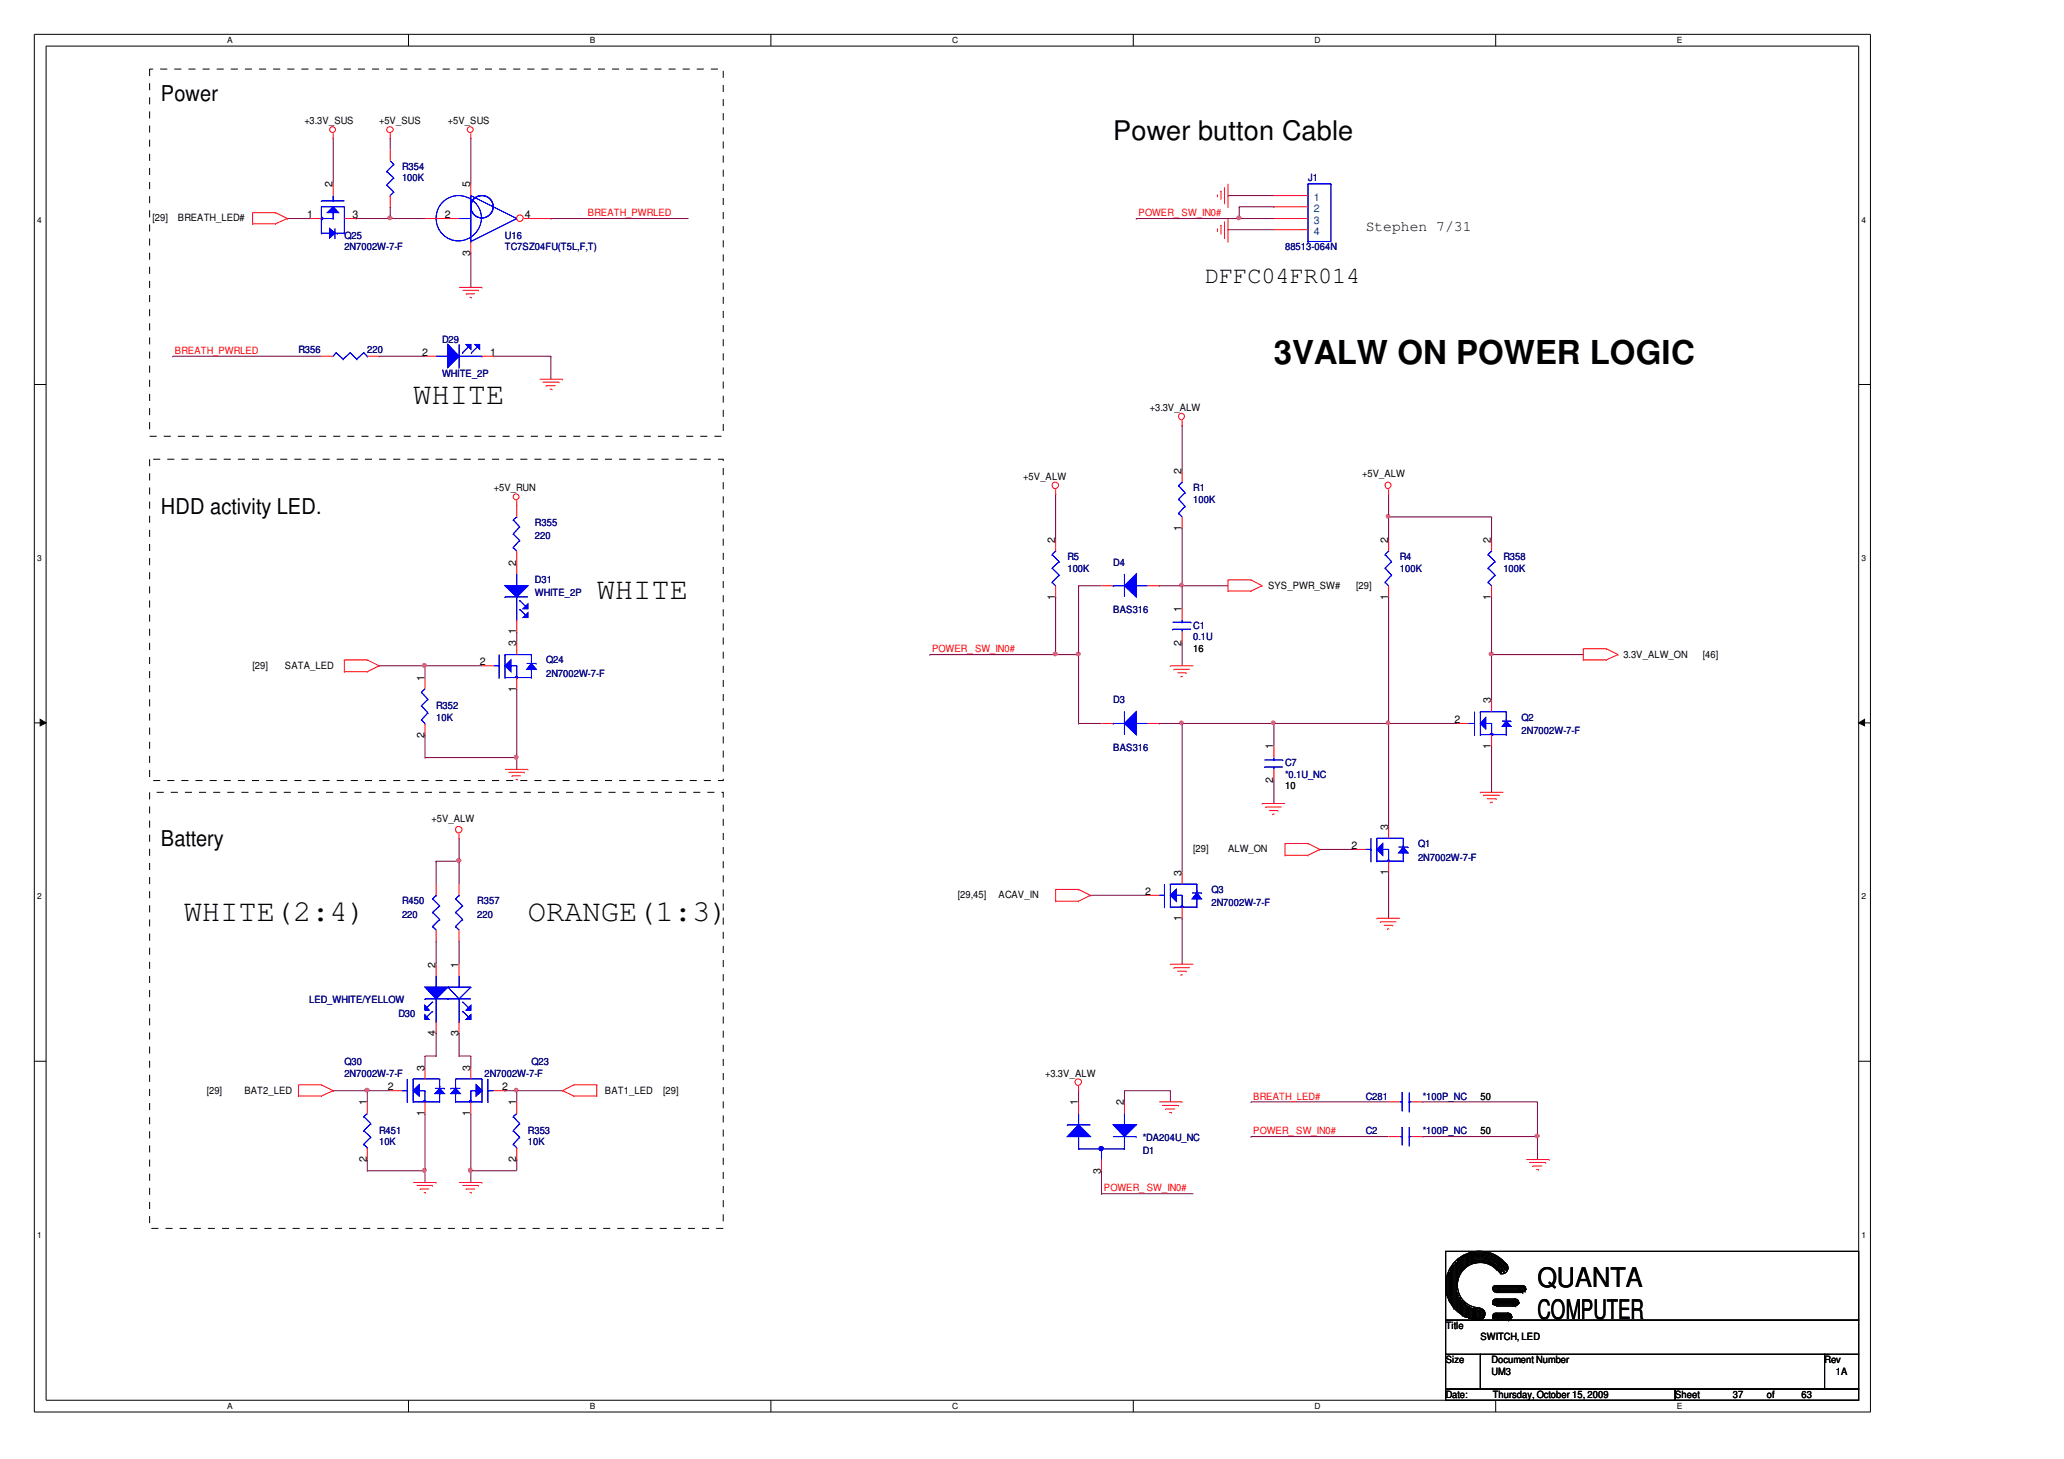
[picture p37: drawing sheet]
<svg xmlns="http://www.w3.org/2000/svg" width="297mm" height="210mm" viewBox="0 0 297 210" stroke-linecap="round" stroke-linejoin="round" font-family="sans-serif">
<defs><g id="words">
<text font-size="4.7" x="183.3" y="52.4">3VALW ON POWER LOGIC</text>
<g font-size="4.4">
<text x="59.5" y="58.2">WHITE</text>
<text x="85.9" y="86.2">WHITE</text>
<text x="26.4" y="132.4">WHITE(2:4)</text>
<text x="76" y="132.4">ORANGE(1:3)</text>
</g>
<g font-size="3.9">
<text x="160.2" y="20.1">Power button Cable</text>
<text x="221.3" y="185.2">QUANTA</text>
<text x="221.3" y="189.8">COMPUTER</text>
</g>
<text font-size="3.4" x="173.4" y="40.7">DFFC04FR014</text>
<g font-size="3.1">
<text x="23.1" y="14.5">Power</text>
<text x="23.1" y="73.9">HDD activity LED.</text>
<text x="23.1" y="121.8">Battery</text>
</g>
<text font-size="2.1" x="196.5" y="33.3">Stephen 7/31</text>
<g font-size="1.5">
<text x="47.9" y="27" transform="rotate(-90 47.9 27)">2</text>
<text x="67.7" y="27" transform="rotate(-90 67.7 27)">5</text>
<text x="44.2" y="31.4">1</text>
<text x="50.7" y="31.4">3</text>
<text x="64" y="31.4">2</text>
<text x="75.6" y="31.4">4</text>
<text x="67.7" y="36.8" transform="rotate(-90 67.7 36.8)">3</text>
<text x="60.7" y="51.2">2</text>
<text x="70.6" y="51.2">1</text>
<text x="170" y="68.2" transform="rotate(-90 170 68.2)">2</text>
<text x="170" y="76.4" transform="rotate(-90 170 76.4)">1</text>
<text x="74.3" y="81.4" transform="rotate(-90 74.3 81.4)">2</text>
<text x="151.8" y="78.1" transform="rotate(-90 151.8 78.1)">2</text>
<text x="199.8" y="78.1" transform="rotate(-90 199.8 78.1)">2</text>
<text x="214.6" y="78.1" transform="rotate(-90 214.6 78.1)">2</text>
<text x="151.8" y="86.3" transform="rotate(-90 151.8 86.3)">1</text>
<text x="170" y="88" transform="rotate(-90 170 88)">1</text>
<text x="199.8" y="86.3" transform="rotate(-90 199.8 86.3)">1</text>
<text x="214.6" y="86.3" transform="rotate(-90 214.6 86.3)">1</text>
<text x="69" y="95.7">2</text>
<text x="74.3" y="93" transform="rotate(-90 74.3 93)">3</text>
<text x="74.3" y="91.2" transform="rotate(-90 74.3 91.2)">1</text>
<text x="170" y="92.9" transform="rotate(-90 170 92.9)">2</text>
<text x="61.1" y="97.9" transform="rotate(-90 61.1 97.9)">1</text>
<text x="74.3" y="99.5" transform="rotate(-90 74.3 99.5)">1</text>
<text x="214.6" y="101.2" transform="rotate(-90 214.6 101.2)">3</text>
<text x="61.1" y="106.1" transform="rotate(-90 61.1 106.1)">2</text>
<text x="183.2" y="107.8" transform="rotate(-90 183.2 107.8)">1</text>
<text x="209.3" y="104">2</text>
<text x="214.6" y="107.7" transform="rotate(-90 214.6 107.7)">1</text>
<text x="183.2" y="112.7" transform="rotate(-90 183.2 112.7)">2</text>
<text x="199.8" y="119.4" transform="rotate(-90 199.8 119.4)">3</text>
<text x="194.5" y="122.1">2</text>
<text x="199.8" y="125.9" transform="rotate(-90 199.8 125.9)">1</text>
<text x="164.8" y="128.7">2</text>
<text x="170" y="126" transform="rotate(-90 170 126)">3</text>
<text x="170" y="132.5" transform="rotate(-90 170 132.5)">1</text>
<text x="62.7" y="139.2" transform="rotate(-90 62.7 139.2)">2</text>
<text x="66" y="139.2" transform="rotate(-90 66 139.2)">1</text>
<text x="62.7" y="149" transform="rotate(-90 62.7 149)">4</text>
<text x="66" y="149" transform="rotate(-90 66 149)">3</text>
<text x="61.1" y="154" transform="rotate(-90 61.1 154)">3</text>
<text x="67.7" y="154" transform="rotate(-90 67.7 154)">3</text>
<text x="52.8" y="159" transform="rotate(-90 52.8 159)">1</text>
<text x="55.8" y="156.8">2</text>
<text x="61.1" y="160.6" transform="rotate(-90 61.1 160.6)">1</text>
<text x="67.7" y="160.6" transform="rotate(-90 67.7 160.6)">1</text>
<text x="72.2" y="156.8">2</text>
<text x="74.3" y="159" transform="rotate(-90 74.3 159)">1</text>
<text x="155.1" y="159" transform="rotate(-90 155.1 159)">1</text>
<text x="161.7" y="159" transform="rotate(-90 161.7 159)">2</text>
<text x="52.8" y="167.2" transform="rotate(-90 52.8 167.2)">2</text>
<text x="74.3" y="167.2" transform="rotate(-90 74.3 167.2)">2</text>
<text x="158.4" y="168.9" transform="rotate(-90 158.4 168.9)">3</text>
</g>
<g font-size="1.5" fill="#003f7f">
<text x="189.1" y="28.9">1</text>
<text x="189.1" y="33.8">4</text>
<text x="189.1" y="32.2">3</text>
<text x="189.1" y="30.5">2</text>
</g>
<g font-size="1.4">
<text x="43.8" y="17.8">+3.3V_SUS</text>
<text x="54.6" y="17.8">+5V_SUS</text>
<text x="64.5" y="17.8">+5V_SUS</text>
<text x="22" y="31.9">[29]</text>
<text x="25.6" y="31.9">BREATH_LED#</text>
<text x="165.5" y="59.1">+3.3V_ALW</text>
<text x="71.1" y="70.6">+5V_RUN</text>
<text x="147.3" y="69">+5V_ALW</text>
<text x="196" y="68.7">+5V_ALW</text>
<text x="182.5" y="84.7">SYS_PWR_SW#</text>
<text x="195.2" y="84.7">[29]</text>
<text x="171.7" y="93.8">16</text>
<text x="233.6" y="94.6">3.3V_ALW_ON</text>
<text x="245.1" y="94.6">[46]</text>
<text x="36.4" y="96.2">[29]</text>
<text x="41" y="96.2">SATA_LED</text>
<text x="184.9" y="113.6">10</text>
<text x="62.1" y="118.2">+5V_ALW</text>
<text x="171.7" y="122.6">[29]</text>
<text x="176.7" y="122.6">ALW_ON</text>
<text x="137.9" y="129.2">[29,45]</text>
<text x="143.7" y="129.2">ACAV_IN</text>
<text x="150.4" y="154.9">+3.3V_ALW</text>
<text x="29.7" y="157.3">[29]</text>
<text x="35.2" y="157.3">BAT2_LED</text>
<text x="87.1" y="157.3">BAT1_LED</text>
<text x="95.4" y="157.3">[29]</text>
<text x="213" y="158.2">50</text>
<text x="213" y="163.1">50</text>
<text x="208.1" y="191.2">Title</text>
<text x="208.1" y="196.1">Size</text>
<text x="213" y="192.8">SWITCH, LED</text>
<text x="214.7" y="196.1">Document Number</text>
<text x="214.7" y="197.8">UM3</text>
<text x="262.6" y="196.1">Rev</text>
<text x="264.2" y="197.8">1A</text>
<text x="208.1" y="201.1">Date:</text>
<text x="214.8" y="201.1">Thursday, October 15, 2009</text>
<text x="241.1" y="201.1">Sheet</text>
<text x="249.4" y="201.1">37</text>
<text x="254.3" y="201.1">of</text>
<text x="259.3" y="201.1">63</text>
</g>
<g font-size="1.4" fill="#00007f">
<text x="57.9" y="26.1">100K</text>
<text x="57.9" y="24.4">R354</text>
<text x="188.2" y="26.1">J1</text>
<text x="49.6" y="34.3">Q25</text>
<text x="72.7" y="34.3">U16</text>
<text x="49.6" y="36">2N7002W-7-F</text>
<text x="72.7" y="36">TC7SZ04FU(T5L,F,T)</text>
<text x="184.9" y="36">88513-064N</text>
<text x="43" y="50.8">R356</text>
<text x="52.9" y="50.8">220</text>
<text x="63.6" y="49.3">D29</text>
<text x="63.6" y="54.3">WHITE_2P</text>
<text x="171.7" y="70.6">R1</text>
<text x="77" y="75.6">R355</text>
<text x="77" y="77.6">220</text>
<text x="171.7" y="72.3">100K</text>
<text x="77" y="83.8">D31</text>
<text x="153.6" y="80.5">R5</text>
<text x="153.6" y="82.2">100K</text>
<text x="160.2" y="81.4">D4</text>
<text x="201.5" y="80.5">R4</text>
<text x="201.5" y="82.2">100K</text>
<text x="216.4" y="80.5">R358</text>
<text x="216.4" y="82.2">100K</text>
<text x="77" y="85.8">WHITE_2P</text>
<text x="160.2" y="88.2">BAS316</text>
<text x="78.6" y="95.4">Q24</text>
<text x="171.7" y="90.5">C1</text>
<text x="171.7" y="92.1">0.1U</text>
<text x="78.6" y="97.4">2N7002W-7-F</text>
<text x="160.2" y="101.2">D3</text>
<text x="62.8" y="103.7">10K</text>
<text x="62.8" y="102.1">R352</text>
<text x="160.2" y="108">BAS316</text>
<text x="219" y="103.7">Q2</text>
<text x="219" y="105.6">2N7002W-7-F</text>
<text x="184.9" y="110.3">C7</text>
<text x="184.9" y="112">*0.1U_NC</text>
<text x="204.1" y="121.9">Q1</text>
<text x="204.1" y="123.8">2N7002W-7-F</text>
<text x="57.9" y="130.1">R450</text>
<text x="68.7" y="130.1">R357</text>
<text x="174.4" y="128.5">Q3</text>
<text x="174.4" y="130.4">2N7002W-7-F</text>
<text x="57.9" y="132">220</text>
<text x="68.7" y="132">220</text>
<text x="44.5" y="144.3">LED_WHITE/YELLOW</text>
<text x="57.3" y="146.2">D30</text>
<text x="49.6" y="153.2">Q30</text>
<text x="49.6" y="154.9">2N7002W-7-F</text>
<text x="69.7" y="154.9">2N7002W-7-F</text>
<text x="76.5" y="153.2">Q23</text>
<text x="196.5" y="158.2">C281</text>
<text x="204.8" y="158.2">*100P_NC</text>
<text x="54.6" y="164.8">10K</text>
<text x="54.6" y="163.1">R451</text>
<text x="76" y="163.1">R353</text>
<text x="76" y="164.8">10K</text>
<text x="164.5" y="166.1">D1</text>
<text x="164.5" y="164.1">*DA204U_NC</text>
<text x="196.5" y="163.1">C2</text>
<text x="204.8" y="163.1">*100P_NC</text>
</g>
<g font-size="1.4" fill="#f00">
<text x="84.6" y="31.1">BREATH_PWRLED</text>
<text x="163.9" y="31.1">POWER_ SW_IN0#</text>
<text x="25.2" y="50.9">BREATH_PWRLED</text>
<text x="134.1" y="93.8">POWER_ SW_IN0#</text>
<text x="180.4" y="158.2">BREATH_LED#</text>
<text x="180.4" y="163.2">POWER_ SW_IN0#</text>
<text x="158.9" y="171.4">POWER_ SW_IN0#</text>
</g>
<g font-size="1.2">
<text x="32.7" y="6.2">A</text>
<text x="84.9" y="6.2">B</text>
<text x="137" y="6.2">C</text>
<text x="189.2" y="6.2">D</text>
<text x="241.3" y="6.2">E</text>
<text x="5.4" y="32">4</text>
<text x="267.9" y="32">4</text>
<text x="5.4" y="80.7">3</text>
<text x="267.9" y="80.7">3</text>
<text x="5.4" y="129.4">2</text>
<text x="267.9" y="129.4">2</text>
<text x="5.4" y="178.1">1</text>
<text x="267.9" y="178.1">1</text>
<text x="32.7" y="202.7">A</text>
<text x="84.9" y="202.7">B</text>
<text x="137" y="202.7">C</text>
<text x="189.2" y="202.7">D</text>
<text x="241.3" y="202.7">E</text>
</g>
</g></defs>
<path d="M4.9 4.9h264.3v198.2h-264.3zM6.6 6.6h260.9v194.9h-260.9z" fill="none" stroke="#000" stroke-width=".14"/>
<g fill="#fff">
<path d="M32.7 5.1h.8v1.4h-.8z"/>
<path d="M32.7 201.6h.8v1.4h-.8z"/>
</g>
<path d="M58.8 4.9v1.7M58.8 201.5v1.6" fill="none" stroke="#000" stroke-width=".14"/>
<g fill="#fff">
<path d="M84.9 5.1h.7v1.4h-.7z"/>
<path d="M84.9 201.6h.7v1.4h-.7z"/>
</g>
<path d="M110.9 4.9v1.7M110.9 201.5v1.6" fill="none" stroke="#000" stroke-width=".14"/>
<g fill="#fff">
<path d="M137 5.1h.8v1.4h-.8z"/>
<path d="M137 201.6h.8v1.4h-.8z"/>
</g>
<path d="M163.1 4.9v1.7M163.1 201.5v1.6" fill="none" stroke="#000" stroke-width=".14"/>
<g fill="#fff">
<path d="M189.2 5.1h.7v1.4h-.7z"/>
<path d="M189.2 201.6h.7v1.4h-.7z"/>
</g>
<path d="M215.3 4.9v1.7M215.3 201.5v1.6" fill="none" stroke="#000" stroke-width=".14"/>
<g fill="#fff">
<path d="M241.3 5.1h.8v1.4h-.8z"/>
<path d="M241.3 201.6h.8v1.4h-.8z"/>
<path d="M5.4 30.9h.6v1.4h-.6z"/>
<path d="M267.9 30.9h.6v1.4h-.6z"/>
<path d="M5.4 79.6h.6v1.4h-.6z"/>
<path d="M267.9 79.6h.6v1.4h-.6z"/>
</g>
<path d="M4.9 55.3h1.7M267.5 55.3h1.7" fill="none" stroke="#000" stroke-width=".14"/>
<g fill="#fff">
<path d="M5.4 128.3h.6v1.4h-.6z"/>
<path d="M267.9 128.3h.6v1.4h-.6z"/>
</g>
<path d="M4.9 104h1.7M5.8 103.5l.8 .5-.8 .4zM267.5 104l.8-.5v.9zM267.5 104h1.7" fill="none" stroke="#000" stroke-width=".14"/>
<path d="M5.8 103.5l.8 .5-.8 .4zM267.5 104l.8-.5v.9z" fill="#000"/>
<g fill="#fff">
<path d="M5.4 177h.6v1.3h-.6z"/>
<path d="M267.9 177h.6v1.3h-.6z"/>
</g>
<path d="M4.9 152.7h1.7M267.5 152.7h1.7" fill="none" stroke="#000" stroke-width=".14"/>
<path d="M221.3 158.5h.1M221.3 158.5v5h-16.5M180 163.5h.1M180 163.5h19.8M204.8 163.5h.1" fill="none" stroke="#7f003f" stroke-width=".14"/>
<circle cx="221.2" cy="163.5" r=".28" fill="#f0f"/>
<circle cx="221.2" cy="163.5" r=".28" fill="none" stroke="#f0f" stroke-width=".14"/>
<g fill="none" stroke="#7f003f" stroke-width=".14">
<path d="M178.3 31.4h.1M178.3 31.4h5M155.2 156.9h.1M155.2 156.9v1.6M161.8 156.9h.1M161.8 156.9h6.6M161.8 156.9v1.6M168.4 156.9h.1M168.4 156.9v1.6M180 158.5h.1M180 158.5h19.8M204.8 158.5h.1"/>
<path d="M204.8 158.5h16.5M158.5 168.4h.1M158.5 171.7h.1M158.5 168.4v3.3M158.5 171.7h13.2M221.3 163.5h.1M221.3 163.5v3.3"/>
</g>
<circle cx="178.3" cy="31.4" r=".28" fill="#f0f"/>
<circle cx="178.3" cy="31.4" r=".28" fill="none" stroke="#f0f" stroke-width=".14"/>
<path d="M176.7 28.1h.1M176.7 33h.1M176.7 28.1h6.6M176.7 33h6.6M155.2 94.2h.1M155.2 94.2v9.9M189.9 122.2h.1M189.9 122.2h4.9M199.8 125.5h.1M199.8 125.5v6.6" fill="none" stroke="#7f003f" stroke-width=".14"/>
<circle cx="155.2" cy="94.1" r=".28" fill="#f0f"/>
<circle cx="155.2" cy="94.1" r=".28" fill="none" stroke="#f0f" stroke-width=".14"/>
<g fill="none" stroke="#7f003f" stroke-width=".14">
<path d="M170.1 61.2h.1M170.1 76h.1M170.1 61.2v6.6M170.1 76v8.3M170.1 84.3h.1M170.1 84.3h6.6M214.7 94.2h.1M214.7 94.2h13.2M155.2 104.1h.1M155.2 104.1h3.3M166.8 104.1h.1M166.8 104.1h3.3"/>
<path d="M156.9 128.8h.1M156.9 128.8h8.2"/>
</g>
<path d="M169.8 84l.2-.1 .3 .3-.3 .2-.2-.1z" fill-rule="evenodd" fill="#f0f"/>
<path d="M169.8 84l.2-.1 .3 .3-.3 .2-.2-.1z" fill="none" stroke="#f0f" stroke-width=".14"/>
<path d="M199.8 74.4h.1M199.8 74.4v3.3M199.8 74.4h14.9M214.7 107.4h.1M214.7 107.4v6.6" fill="none" stroke="#7f003f" stroke-width=".14"/>
<path d="M199.6 74.1h.3l.1 .2-.2 .2-.3-.2z" fill-rule="evenodd" fill="#f0f"/>
<path d="M199.6 74.1h.3l.1 .2-.2 .2-.3-.2z" fill="none" stroke="#f0f" stroke-width=".14"/>
<path d="M199.8 71.1h.1M199.8 71.1v3.3M214.7 74.4h.1M214.7 74.4v3.3M214.7 94.2h.1M214.7 94.2v6.6M170.1 132.1h.1M170.1 132.1v6.6" fill="none" stroke="#7f003f" stroke-width=".14"/>
<circle cx="214.6" cy="94.1" r=".28" fill="#f0f"/>
<circle cx="214.6" cy="94.1" r=".28" fill="none" stroke="#f0f" stroke-width=".14"/>
<path d="M199.8 104.1h.1M199.8 104.1v14.8" fill="none" stroke="#7f003f" stroke-width=".14"/>
<path d="M199.6 103.8h.3l.1 .2-.2 .3-.3-.3z" fill-rule="evenodd" fill="#f0f"/>
<path d="M199.6 103.8h.3l.1 .2-.2 .3-.3-.3z" fill="none" stroke="#f0f" stroke-width=".14"/>
<path d="M155.2 84.3h.1M155.2 84.3h3.3M166.8 84.3h.1M166.8 84.3h3.3M214.7 85.9h.1M214.7 85.9v8.3M170.1 104.1h.1M170.1 104.1v21.4" fill="none" stroke="#7f003f" stroke-width=".14"/>
<path d="M169.8 103.9l.2-.2 .3 .3-.3 .3-.2-.1z" fill-rule="evenodd" fill="#f0f"/>
<path d="M169.8 103.9l.2-.2 .3 .3-.3 .3-.2-.1z" fill="none" stroke="#f0f" stroke-width=".14"/>
<g fill="none" stroke="#7f003f" stroke-width=".14">
<path d="M170.1 84.3h.1M170.1 92.5h.1M170.1 84.3v3.3M170.1 92.5v3.3M199.8 85.9h.1M199.8 85.9v18.2M170.1 104.1h.1M170.1 104.1h13.2M183.3 112.3h.1M183.3 104.1h.1M183.3 104.1v3.3M183.3 112.3v3.3"/>
<path d="M199.8 104.1h.1M199.8 104.1h9.9"/>
</g>
<path d="M183.1 103.8h.3l.1 .2-.3 .3-.2-.3z" fill-rule="evenodd" fill="#f0f"/>
<path d="M183.1 103.8h.3l.1 .2-.3 .3-.2-.3z" fill="none" stroke="#f0f" stroke-width=".14"/>
<path d="M151.9 94.2h.1M151.9 85.9h.1M151.9 85.9v8.3M155.2 84.3h.1M155.2 84.3v9.9h-3.3M183.3 104.1h.1M183.3 104.1h16.5" fill="none" stroke="#7f003f" stroke-width=".14"/>
<circle cx="151.9" cy="94.1" r=".28" fill="#f0f"/>
<circle cx="151.9" cy="94.1" r=".28" fill="none" stroke="#f0f" stroke-width=".14"/>
<path d="M56.2 19.8h.1M56.2 19.8v1.7M51.3 31.4h.1M51.3 31.4h9.9M56.2 31.4h.1M151.9 71.1h.1M151.9 71.1v6.6M133.8 94.2h.1M133.8 94.2h18.1" fill="none" stroke="#7f003f" stroke-width=".14"/>
<circle cx="56.1" cy="31.4" r=".28" fill="#f0f"/>
<circle cx="56.1" cy="31.4" r=".28" fill="none" stroke="#f0f" stroke-width=".14"/>
<g fill="none" stroke="#7f003f" stroke-width=".14">
<path d="M47.9 19.8h.1M47.9 19.8v6.6M67.8 19.8h.1M67.8 19.8v6.6M41.3 31.4h.1M41.3 31.4h3.3M56.2 29.7h.1M56.2 29.7v1.7M67.8 36.4h.1M67.8 36.4v4.9M79.3 31.4h.1M79.3 31.4h19.8"/>
<path d="M24.8 51.3h.1M24.8 51.3h21.5M54.6 51.3h.1M54.6 51.3h6.6M71.1 51.3h.1M71.1 51.3h8.2M79.3 51.3h.1M79.3 51.3v3.3M74.4 109h.1M74.4 109v1.7"/>
</g>
<circle cx="74.3" cy="108.9" r=".28" fill="#f0f"/>
<circle cx="74.3" cy="108.9" r=".28" fill="none" stroke="#f0f" stroke-width=".14"/>
<g fill="none" stroke="#7f003f" stroke-width=".14">
<path d="M163.5 31.4h.1M178.3 29.7h.1M178.3 29.7h5M178.3 29.7v1.7h-14.8M183.3 29.7h.1M54.6 95.8h.1M54.6 95.8h14.8M61.2 95.8h.1M61.2 95.8v1.7M74.4 90.9h.1M74.4 99.1h.1M74.4 90.9v1.6"/>
<path d="M74.4 99.1v9.9h-13.2M61.2 109h.1"/>
</g>
<circle cx="61" cy="95.7" r=".28" fill="#f0f"/>
<circle cx="61" cy="95.7" r=".28" fill="none" stroke="#f0f" stroke-width=".14"/>
<path d="M61.2 105.7h.1M61.2 105.7v3.3M52.9 156.9h.1M52.9 156.9h3.3M61.2 168.4h.1M61.2 168.4v1.7M67.8 168.4h.1M67.8 168.4h6.6" fill="none" stroke="#7f003f" stroke-width=".14"/>
<circle cx="67.7" cy="168.4" r=".28" fill="#f0f"/>
<circle cx="67.7" cy="168.4" r=".28" fill="none" stroke="#f0f" stroke-width=".14"/>
<path d="M62.8 123.9h.1M62.8 123.9v3.3M62.8 123.9h3.3M67.8 168.4h.1M67.8 168.4v1.7M74.4 166.8h.1M74.4 166.8v1.6" fill="none" stroke="#7f003f" stroke-width=".14"/>
<circle cx="66" cy="123.8" r=".28" fill="#f0f"/>
<circle cx="66" cy="123.8" r=".28" fill="none" stroke="#f0f" stroke-width=".14"/>
<g fill="none" stroke="#7f003f" stroke-width=".14">
<path d="M66.1 120.6h.1M66.1 123.9h.1M66.1 120.6v6.6M52.9 156.9h.1M52.9 156.9v1.6M61.2 151.9h.1M61.2 151.9h1.6M61.2 151.9v1.7M62.8 151.9h.1M66.1 151.9h.1M66.1 151.9h1.7M67.8 151.9h.1"/>
<path d="M67.8 151.9v1.7"/>
</g>
<circle cx="52.8" cy="156.9" r=".28" fill="#f0f"/>
<circle cx="52.8" cy="156.9" r=".28" fill="none" stroke="#f0f" stroke-width=".14"/>
<path d="M47.9 156.9h.1M47.9 156.9h5M74.4 156.9h.1M74.4 156.9v1.6" fill="none" stroke="#7f003f" stroke-width=".14"/>
<path d="M74.1 156.7l.2-.1 .2 .2-.2 .3-.2-.1z" fill-rule="evenodd" fill="#f0f"/>
<path d="M74.1 156.7l.2-.1 .2 .2-.2 .3-.2-.1z" fill="none" stroke="#f0f" stroke-width=".14"/>
<path d="M62.8 135.4h.1M62.8 135.4v3.3M62.8 148.6h.1M62.8 148.6v3.3M72.7 156.9h.1M72.7 156.9h8.3M74.4 156.9h.1M52.9 166.8h.1M52.9 168.4h.1M52.9 166.8v1.6M52.9 168.4h8.3" fill="none" stroke="#7f003f" stroke-width=".14"/>
<circle cx="61" cy="168.4" r=".28" fill="#f0f"/>
<circle cx="61" cy="168.4" r=".28" fill="none" stroke="#f0f" stroke-width=".14"/>
<path d="M66.1 135.4h.1M66.1 135.4v3.3M66.1 148.6h.1M66.1 148.6v3.3M61.2 160.2h.1M61.2 160.2v8.2M67.8 160.2h.1M67.8 160.2v8.2" fill="none" stroke="#7f003f" stroke-width=".14"/>
<g fill="none" stroke="#f00" stroke-width=".14">
<path d="M47.9 19.8h.1M47.9 19.2v.6M56.2 19.8h.1M56.2 19.2v.6M67.8 19.8h.1M67.8 19.2v.6M36.4 32.2h.1M36.4 30.6h.1M36.4 30.6h3.3M36.4 32.2h3.3M36.4 30.6v1.6M39.7 30.6h.1"/>
<path d="M39.7 32.2h.1M39.7 30.6l1.6 .8M41.3 31.4h.1M41.3 31.4l-1.6 .8M175.2 28.2h.1M175.2 33.2h.1M175.2 28v.2M175.2 32.9v.3M175.7 27.5h.1M175.7 32.4h.1M175.7 27.5v1.2M175.7 32.4v1.3"/>
<path d="M176.2 29.2h.1M176.2 34.2h.1M176.2 27v2.2M176.2 31.9v2.3M176.7 29.7h.1M176.7 34.7h.1M176.7 26.4v3.3M176.7 31.4v3.3M66.1 41.3h3.3M66.6 41.8h2.3M67.1 42.3h.1M67.1 42.3h1.3"/>
<path d="M67.6 42.8h.2M67.8 42.8h.1M68.9 41.8h.1M69.4 41.3h.1M77.7 54.6h3.3M78.1 55h2.4M78.6 55.5h.1M78.6 55.5h1.4M79.1 56h.3M79.4 56h.1M80.5 55h.1M81 54.6h.1"/>
<path d="M74.4 72.7h.1M74.4 72v.7M151.9 71.1h.1M151.9 70.4v.7M170.1 61.2h.1M170.1 60.5v.7M199.8 71.1h.1M199.8 70.4v.7M49.6 96.6h.1M49.6 94.9h.1M49.6 94.9h3.3M49.6 96.6h3.3"/>
<path d="M49.6 94.9v1.7M52.9 94.9h.1M52.9 96.6h.1M52.9 94.9l1.7 .9M54.6 95.8h.1M54.6 95.8l-1.7 .8M168.4 95.8h.1M168.4 95.8h3.3M168.9 96.3h.1M168.9 96.3h2.3M169.4 96.8h1.3M170 97.3h.1"/>
<path d="M170 97.3h.2M170.7 96.8h.1M176.7 83.4h.1M176.7 85h.1M176.7 83.4h3.3M176.7 83.4v1.6M176.7 85h3.3M180 83.4h.1M180 85h.1M180 83.4l1.6 .9M181.6 84.3h.1M181.6 84.3l-1.6 .7"/>
<path d="M227.9 93.3h.1M227.9 94.9h.1M227.9 93.3h3.3M227.9 93.3v1.6M227.9 94.9h3.3M231.2 93.3h.1M231.2 94.9h.1M231.2 93.3l1.7 .9M232.9 94.2h.1M232.9 94.2l-1.7 .7M66.1 119.9v.7M72.7 110.7h3.3"/>
<path d="M73.2 111.1h2.3M73.7 111.6h.1M73.7 111.6h1.3M74.2 112.1h.3M74.5 112.1h.1M75.5 111.1h.1M76 110.7h.1M181.6 115.6h.1M181.6 115.6h3.3M182.1 116.1h.1M182.1 116.1h2.3M182.7 116.6h1.2"/>
<path d="M183.2 117.1h.1M183.2 117.1h.2M183.9 116.6h.1M213 114h.1M213 114h3.4M213.5 114.4h.1M213.5 114.4h2.3M214 114.9h1.3M214.5 115.4h.1M214.5 115.4h.3M215.3 114.9h.1M66.1 120.6h.1"/>
<path d="M151.9 129.7h.1M151.9 128h.1M151.9 128h3.3M151.9 129.7h3.3M151.9 128v1.7M155.2 128h.1M155.2 129.7h.1M155.2 128l1.7 .8M156.9 128.8h.1M156.9 128.8l-1.7 .9M168.4 138.7h.1M168.4 138.7h3.3"/>
<path d="M168.9 139.2h.1M168.9 139.2h2.3M169.4 139.7h1.3M170.7 139.7h.1M184.9 123h.1M184.9 121.4h.1M184.9 121.4h3.3M184.9 123h3.3M184.9 121.4v1.6M188.2 121.4h.1M188.2 123h.1M188.2 121.4l1.7 .8"/>
<path d="M189.9 122.2h.1M189.9 122.2l-1.7 .8M198.1 132.1h.1M198.1 132.1h3.4M198.7 132.6h.1M198.7 132.6h2.2M199.2 133.1h1.2M199.7 133.6h.1M199.7 133.6h.2M200.4 133.1h.1M43 157.7h.1M43 156.1h.1"/>
<path d="M43 156.1h3.3M43 157.7h3.3M43 156.1v1.6M46.3 156.1h.1M46.3 157.7h.1M46.3 156.1l1.6 .8M47.9 156.9h.1M47.9 156.9l-1.6 .8M81 156.9h.1M81 156.9l1.6 .8M82.6 156.1h.1M82.6 157.7h.1"/>
<path d="M82.6 156.1h3.3M82.6 157.7h3.3M82.6 156.1l-1.6 .8M85.9 157.7h.1M85.9 156.1h.1M85.9 156.1v1.6M155.2 156.9h.1M155.2 156.2v.7M166.8 158.5h3.3M167.2 159h2.4M167.8 159.5h.1M167.8 159.5h1.3"/>
<path d="M169.6 159h.1M170 140.2h.1M170 140.2h.2M170.1 158.5h.1M59.5 170.1h3.3M60 170.5h2.3M60.5 171.1h.1M60.5 171.1h1.3M61 171.6h.2M61.2 171.6h.1M62.3 170.5h.1M62.8 170.1h.1"/>
<path d="M66.1 170.1h3.3M66.6 170.5h2.3M67.1 171.1h.1M67.1 171.1h1.3M67.6 171.6h.2M67.8 171.6h.1M68.9 170.5h.1M69.4 170.1h.1M168.3 160h.3M168.6 160h.1M219.7 166.8h3.3M220.1 167.2h2.3"/>
<path d="M220.6 167.8h.1M220.6 167.8h1.3M221.1 168.3h.3M221.4 168.3h.1M222.4 167.2h.1M223 166.8h.1"/>
<circle cx="47.9" cy="18.6" r=".42"/>
<circle cx="56.1" cy="18.6" r=".45"/>
<circle cx="67.7" cy="18.6" r=".42"/>
<circle cx="170" cy="59.9" r=".45"/>
<circle cx="74.3" cy="71.5" r=".42"/>
<circle cx="151.9" cy="69.8" r=".48"/>
<circle cx="199.7" cy="69.8" r=".45"/>
<circle cx="66" cy="119.4" r=".48"/>
<circle cx="155.2" cy="155.7" r=".48"/>
</g>
<g fill="none" stroke="#000" stroke-width=".14">
<path d="M208.1 180h59.4v9.9h-59.4zM208.1 189.9h59.4v4.9h-59.4zM208.1 194.8h4.9v5h-4.9zM208.1 199.8h33v1.7h-33zM208.2 186.1h.1M208.2 183.8v2.3M208.2 186.1l.2 .5M208.4 186.6h.1M208.4 183.3h.1M208.4 183.3v3.3M208.6 183h.1M208.6 187.1h.1"/>
<path d="M208.6 183l-.2 .3M208.6 183v4.1M208.6 187.1l.1 .1M208.7 187.2h.1M208.7 182.7h.1M208.7 182.7v4.5M208.9 182.3h.1M208.9 187.6h.1M208.9 182.3l-.2 .4M208.9 182.3v5.3M208.9 187.6l.2 .1M209.1 187.7h.1"/>
<path d="M209.1 182.1h.1M209.1 182.1v5.6M209.2 182h.1M209.2 188.2h.1M209.2 182l-.1 .1M209.2 182v6.2M209.4 181.8h.1M209.4 181.8v6.4M209.6 181.6h.1M209.6 188.4h.1M209.6 181.6l-.2 .2M209.6 181.6v6.8"/>
<path d="M209.7 188.4h.1M209.7 186h.1M209.7 184.1h.1M209.7 181.3v2.8M209.7 186v2.4M209.7 186l.1 .3M209.8 186.3h.1M209.8 188.6h.1M209.8 183.6h.1M209.8 181.3h.1M209.8 181.3v2.3M209.8 186.3v2.3"/>
<path d="M209.8 188.6l.2 .2M209.8 183.6l-.1 .5M210 188.8h.1M210 186.6h.1M210 181.1h.1M210 183.3h.1M210 181.1v2.2M210 186.6v2.2M210 186.6l.2 .3M210 181.1l-.2 .2M210.2 186.9h.1M210.2 188.9h.1"/>
<path d="M210.2 183.2h.1M210.2 181h.1M210.2 188.9l.1 .2M210.2 181v2.2M210.2 186.9v2M210.2 183.2l-.2 .1M210.3 189.1h.1M210.3 187.1h.1M210.3 180.8h.1M210.3 182.8h.1M210.3 180.8v2M210.3 187.1v2"/>
<path d="M210.3 187.1l.2 .1M210.3 180.8l-.1 .2M210.5 187.2h.1M210.5 189.3h.1M210.5 182.7h.1M210.5 180.6h.1M210.5 189.3h.2M210.5 180.6v2.1M210.5 187.2v2.1M210.5 182.7l-.2 .1M210.5 180.6h.2M210.7 189.3h.1"/>
<path d="M210.7 187.4h.1M210.7 180.6h.1M210.7 182.5h.1M210.7 187.4l.1 .2M210.7 180.6v1.9M210.7 187.4v1.9M210.8 187.6h.1M210.8 189.4h.1M210.8 182.3h.1M210.8 180.6h.1M210.8 189.4h.2M210.8 180.6v1.7"/>
<path d="M210.8 187.6v1.8M210.8 182.3l-.1 .2M211 189.4h.1M211 187.7h.1M211 180.5h.1M211 182.1h.1M211 187.7l.2 .2M211 180.5v1.6M211 187.7v1.7M211 180.5l-.2 .1M211.2 187.9h.1M211.2 189.4h.1"/>
<path d="M211.2 182h.1M211.2 180.5h.1M211.2 180.5v1.5M211.2 187.9v1.5M211.2 189.4l.2 .2M211.2 182l-.2 .1M211.4 189.6h.1M211.4 187.9h.1M211.4 180.3h.1M211.4 182h.1M211.4 180.3v1.7M211.4 187.9v1.7"/>
<path d="M211.4 187.9l.1 .2M211.4 180.3l-.2 .2M211.5 188.1h.1M211.5 189.6h.1M211.5 181.6h.1M211.5 180.3h.1M211.5 189.6h.2M211.5 180.3v1.3M211.5 188.1v1.5M211.5 181.6l.2 .2M211.7 181.6a3.7 3.7 0 0 1 4.3 1.7M211.7 181.5a3.8 3.8 0 0 1 4.5 1.8"/>
<path d="M211.7 181.3a3.9 3.9 0 0 1 4.5 1.7M211.7 181.1a4 4 0 0 1 4.7 2.1M211.7 181a4.1 4.1 0 0 1 4.9 2.2M211.7 180.8a4.4 4.4 0 0 1 5 2M211.7 180.6a4.5 4.5 0 0 1 5.2 2.2M211.7 180.3a4.7 4.7 0 0 1 5.3 2.2M211.7 189.6h.1M211.7 188.2h.1M211.7 180.1h.1M211.7 181.8h.1M211.7 180.1v1.7M211.7 188.1v1.5"/>
<path d="M211.7 188.2h.2M211.7 180.1l-.2 .2M211.8 180.4a4.9 4.9 0 0 1 5.1 2.3M211.9 188.2h.1M211.9 189.6h.1M211.9 189.8h.1M211.9 180.3h.1M211.9 189.8h.3M211.9 180.3v1.3M211.9 188.2v1.4M212 189.6h.1M212 188.2h.1"/>
<path d="M212 188.2h.2M212 188.2v1.4M212.2 188.2h.1M212.2 189.8h.1M212.2 188.2v1.6M212.4 188.2h.1M212.4 189.8h.1M212.4 188.2l-.5 1.6M212.4 188.2v1.6M212.5 189.6h.1M212.5 188.2h.1M212.5 189.6l-.1 .2"/>
<path d="M212.5 188.2v1.4M212.5 188.2l.2 .4M212.7 188.6h.1M212.7 189.8h.1M212.7 189.8h.2M212.7 188.6v1.2M212.9 189.8h.1M212.9 188.4h.1M212.9 188.4v1.4M213 194.8h49.6v5h-49.6zM213 180a4.7 4.7 0 0 1 3.8 1.9M213 180a4.9 4.9 0 0 0-4.9 4.9 4.9 4.9 0 0 0 4.9 5"/>
<path d="M213 181.6a3.1 3.1 0 0 1 2.5 1.2M213 181.6a3.3 3.3 0 0 0-3.3 3.3 3.3 3.3 0 0 0 3.3 3.3M213 180l-1.6 .2M213 188.4h.1M213 189.8h.1M213 181.6l-.7 .1-.5 .1M213 188.4v1.4M213.1 189.8h.1M213.1 188.4h.1M213.1 188.4h.2M213.1 188.4v1.4M213.3 188.4h.1"/>
<path d="M213.3 189.8h.1M213.3 188.4v1.4M213.5 189.6h.1M213.5 188.6h.1M213.5 189.6l-.2 .2M213.5 188.6v1M213.5 188.6l.1 .2M213.6 188.8h.1M213.6 189.4h.1M213.6 188.8v.6M214.8 185.3h.1M214.8 185.4h.1"/>
<path d="M214.8 187.4h.1M214.8 187.6h.1M214.8 189.3h.1M214.8 189.4h.1M214.8 189.6h.1M214.8 185.3h4.7M214.8 185.3v.1M214.8 189.3v.1M214.8 185.4h4.9M214.8 187.4h3.8M214.8 187.6h3.7M214.8 187.6l.4 .1"/>
<path d="M214.8 189.3h2.7M214.8 189.4h2.8M214.8 189.6h2.7M214.8 189.6l.4 .2M215 185.6h.1M215 187.2h.1M215 185.1h4.5M215 185.6h4.5M215 185.6l.2 .2M215 187.1h3.5M215 187.2h3.5M215 187.2l-.2 .2"/>
<path d="M215 189.1h2.5M215.2 185.8h.1M215.2 187.7h.1M215.2 189.8h.1M215.2 185.8h4.3M215.2 187.7h3.1M215.2 189.8h2.3M215.3 188.9h1.8M215.3 189.9h1.8M215.3 187.9h2.8M215.3 186.9h2.8M215.3 186h3.8"/>
<path d="M215.3 184.9h3.8M217.1 188.9h.1M217.1 189.9h.1M217.3 189.1h.1M217.5 189.1h.1M217.5 189.3h.1M217.5 189.6h.1M217.5 189.8h.1M217.5 189.1v.2M217.6 189.4h.1M217.6 189.4l-.1 .2M218.1 187.9h.1"/>
<path d="M218.1 186.9h.1M218.3 187.7h.1M218.5 187.1h.1M218.5 187.2h.1M218.5 187.6h.1M218.5 187.1v.1M218.6 187.4h.1M218.6 187.4l-.1 .2M219.1 186h.1M219.1 184.9h.1M219.5 185.1h.1M219.5 185.3h.1"/>
<path d="M219.5 185.6h.1M219.5 185.8h.1M219.5 185.1v.2M219.7 185.4h.1M219.7 185.4l-.2 .2M241.1 199.8h26.4v1.7h-26.4zM262.6 194.8h4.9v5h-4.9z"/>
<circle cx="213" cy="189" r=".77"/>
<circle cx="215.3" cy="187.3" r=".48"/>
<circle cx="215.3" cy="189.4" r=".48"/>
<circle cx="215.3" cy="185.4" r=".48"/>
<circle cx="216.3" cy="182.4" r=".77"/>
<circle cx="217.1" cy="189.4" r=".48"/>
<circle cx="218.1" cy="187.3" r=".48"/>
<circle cx="219.1" cy="185.4" r=".48"/>
</g>
<path d="M21.5 9.9h82.6v52.9h-82.6zM21.5 66.1h82.6v46.2h-82.6zM21.5 114h82.6v62.7h-82.6z" fill="none" stroke="#000" stroke-width=".14" stroke-dasharray="1 1 1 1 1 1 1 1" stroke-linecap="butt"/>
<path d="M68.5 156.1l.9 .8-.9 .8z" fill="#00f"/>
<path d="M68.5 156.1l.9 .8-.9 .8z" fill="none" stroke="#00f" stroke-width=".14"/>
<path d="M65.6 156.6l.6 .7h-1.3z" fill="#00f"/>
<g fill="none" stroke="#00f" stroke-width=".14">
<path d="M64.9 156.6h.1M64.9 156.6h1.3M65.6 156.6l.6 .7h-1.3zM65.6 155.2h.1M65.6 156.2h.1M65.6 158.5h.1M65.6 157.3h.1M65.6 155.2h3.8M65.6 158.5h3.8M65.6 155.2v1.4M65.6 157.3v1.2M67.6 158.4h.1"/>
<path d="M67.6 158.5h.1M67.6 158.4h.2M67.6 158.4v.1M67.8 158.5h.1M67.8 156.9h.1M67.8 156.9v1.6M67.8 156.9h.7M67.8 158.4h.1M67.8 158.4v.1M68.5 156.9h.1M69.4 155.2h.1M69.4 158.5h.1"/>
<path d="M69.4 155.2v3.3M70.2 156.9h.1M70.2 158.5h.1M70.2 156.9h.9M70.2 155.2v3.3"/>
</g>
<path d="M68.5 156.1l.9 .8-.9 .8z" fill="#00f"/>
<path d="M68.5 156.1l.9 .8-.9 .8z" fill="none" stroke="#00f" stroke-width=".14"/>
<path d="M65.6 156.6l.6 .7h-1.3z" fill="#00f"/>
<g fill="none" stroke="#00f" stroke-width=".14">
<path d="M64.9 156.6h.1M64.9 156.6h1.3M65.6 156.6l.6 .7h-1.3zM65.6 155.2h.1M65.6 156.2h.1M65.6 158.5h.1M65.6 157.3h.1M65.6 155.2h3.8M65.6 158.5h3.8M65.6 155.2v1.4M65.6 157.3v1.2M67.6 158.4h.1"/>
<path d="M67.6 158.5h.1M67.6 158.4h.2M67.6 158.4v.1M67.8 158.5h.1M67.8 156.9h.1M67.8 156.9v1.6M67.8 156.9h.7M67.8 158.4h.1M67.8 158.4v.1M68.5 156.9h.1M69.4 155.2h.1M69.4 158.5h.1"/>
<path d="M69.4 155.2v3.3M70.2 156.9h.1M70.2 158.5h.1M70.2 156.9h.9M70.2 155.2v3.3"/>
</g>
<path d="M67.8 153.6v1.6M67.8 158.5v1.7M71.1 156.9h1.6" fill="none" stroke="#f00" stroke-width=".14"/>
<path d="M61.2 144.6l.6 .7h-.6z" fill="#00f"/>
<path d="M61.2 144.6l.6 .7h-.6z" fill="none" stroke="#00f" stroke-width=".14"/>
<path d="M61.2 146l.6 .7h-.6z" fill="#00f"/>
<path d="M61.2 146l.6 .7h-.6z" fill="none" stroke="#00f" stroke-width=".14"/>
<path d="M67.8 146v.7h-.7z" fill="#00f"/>
<path d="M67.8 146v.7h-.7z" fill="none" stroke="#00f" stroke-width=".14"/>
<path d="M67.8 144.6v.7h-.7z" fill="#00f"/>
<path d="M67.8 144.6v.7h-.7z" fill="none" stroke="#00f" stroke-width=".14"/>
<path d="M61.2 142h3.3l-1.7 1.7z" fill="#00f"/>
<g fill="none" stroke="#00f" stroke-width=".14">
<path d="M61.2 142h3.3l-1.7 1.7zM61.2 143.7h.1M61.2 143.7h6.6M62.3 145.5h.1M62.3 144.1h.1M62.3 145.5l-.9 .8M62.3 144.1l-.9 .9M62.8 142h.1M62.8 147h.1M62.8 140.4v1.6M62.8 143.7v3.3M64.5 142h.1"/>
<path d="M64.5 143.7h.1M64.5 142h3.3M64.5 142l1.6 1.7M66.1 143.7h.1M66.1 142h.1M66.1 147h.1M66.1 140.4v1.6M66.1 143.7v3.3M66.6 144.1h.1M66.6 145.5h.1M66.6 144.1l.8 .9M66.6 145.5l.8 .8"/>
<path d="M67.8 142h.1M67.8 142l-1.7 1.7"/>
</g>
<path d="M61.2 144.6l.6 .7h-.6z" fill="#00f"/>
<path d="M61.2 144.6l.6 .7h-.6z" fill="none" stroke="#00f" stroke-width=".14"/>
<path d="M61.2 146l.6 .7h-.6z" fill="#00f"/>
<path d="M61.2 146l.6 .7h-.6z" fill="none" stroke="#00f" stroke-width=".14"/>
<path d="M67.8 146v.7h-.7z" fill="#00f"/>
<path d="M67.8 146v.7h-.7z" fill="none" stroke="#00f" stroke-width=".14"/>
<path d="M67.8 144.6v.7h-.7z" fill="#00f"/>
<path d="M67.8 144.6v.7h-.7z" fill="none" stroke="#00f" stroke-width=".14"/>
<path d="M61.2 142h3.3l-1.7 1.7z" fill="#00f"/>
<g fill="none" stroke="#00f" stroke-width=".14">
<path d="M61.2 142h3.3l-1.7 1.7zM61.2 143.7h.1M61.2 143.7h6.6M62.3 145.5h.1M62.3 144.1h.1M62.3 145.5l-.9 .8M62.3 144.1l-.9 .9M62.8 142h.1M62.8 147h.1M62.8 140.4v1.6M62.8 143.7v3.3M64.5 142h.1"/>
<path d="M64.5 143.7h.1M64.5 142h3.3M64.5 142l1.6 1.7M66.1 143.7h.1M66.1 142h.1M66.1 147h.1M66.1 140.4v1.6M66.1 143.7v3.3M66.6 144.1h.1M66.6 145.5h.1M66.6 144.1l.8 .9M66.6 145.5l.8 .8"/>
<path d="M67.8 142h.1M67.8 142l-1.7 1.7M201.5 158.5h.3M201.8 158.5h.1M201.8 157.2h.1M201.8 157.2v2.7M202.8 159.9h.1M202.8 158.5h.1M202.8 158.5h.3M202.8 157.2v2.7"/>
</g>
<path d="M62.8 138.7v1.7M66.1 138.7v1.7M62.8 147v1.6M66.1 147v1.6M199.8 158.5h1.7M203.1 158.5h1.7" fill="none" stroke="#f00" stroke-width=".14"/>
<path d="M213.8 103.2v1.6l-.8-.7z" fill="#00f"/>
<path d="M213.8 103.2v1.6l-.8-.7z" fill="none" stroke="#00f" stroke-width=".14"/>
<path d="M216.8 103.7l.7 .8h-1.3z" fill="#00f"/>
<g fill="none" stroke="#00f" stroke-width=".14">
<path d="M211.4 104.1h.8M212.2 104.1h.1M212.2 105.7h.1M212.2 102.4v3.3M213 102.4h.1M213 105.7h.1M213 102.4h3.8M213 102.4v3.3M213 105.7h3.8M213.8 104.1h.1M213.8 104.1h.9M214.5 105.5h.1"/>
<path d="M214.5 105.5v.2M214.5 105.5h.3M214.7 105.7h.1M214.7 104.1h.1M214.7 104.1v1.6M214.8 105.5h.1M214.8 105.7h.1M214.8 105.5v.2M216.2 103.7h1.3M216.8 103.7l.7 .8h-1.3zM216.8 102.4h.1M216.8 103.4h.1"/>
<path d="M216.8 105.7h.1M216.8 104.5h.1M216.8 102.4v1.3M216.8 104.5v1.2M217.5 103.7h.1"/>
</g>
<path d="M213.8 103.2v1.6l-.8-.7z" fill="#00f"/>
<path d="M213.8 103.2v1.6l-.8-.7z" fill="none" stroke="#00f" stroke-width=".14"/>
<path d="M216.8 103.7l.7 .8h-1.3z" fill="#00f"/>
<g fill="none" stroke="#00f" stroke-width=".14">
<path d="M48.4 50.7h.1M48.4 50.7l-.5 .6M48.4 50.7l1 1M49.4 51.7h.1M50.4 50.7h.1M50.4 50.7l-1 1M50.4 50.7l.9 1M51.3 51.7h.1M52.4 50.7h.1M52.4 50.7l-1.1 1M52.4 50.7l.5 .6M52.9 51.3h.1"/>
<path d="M182 110.3h.1M182 110.3h2.6M182 109.3h2.6M183.3 109.3h.1M183.3 110.3h.1M183.3 109v.3M183.3 110.3v.4M184.6 109.3h.1M211.4 104.1h.8M212.2 104.1h.1M212.2 105.7h.1M212.2 102.4v3.3"/>
<path d="M213 102.4h.1M213 105.7h.1M213 102.4h3.8M213 102.4v3.3M213 105.7h3.8M213.8 104.1h.1M213.8 104.1h.9M214.5 105.5h.1M214.5 105.5v.2M214.5 105.5h.3M214.7 105.7h.1M214.7 104.1h.1"/>
<path d="M214.7 104.1v1.6M214.8 105.5h.1M214.8 105.7h.1M214.8 105.5v.2M216.2 103.7h1.3M216.8 103.7l.7 .8h-1.3zM216.8 102.4h.1M216.8 103.4h.1M216.8 105.7h.1M216.8 104.5h.1M216.8 102.4v1.3M216.8 104.5v1.2"/>
<path d="M217.5 103.7h.1"/>
</g>
<path d="M46.3 51.3h1.6M52.9 51.3h1.7M183.3 107.4v1.6M183.3 110.7v1.6M209.7 104.1h1.7M214.7 100.8v1.6M214.7 105.7v1.7" fill="none" stroke="#f00" stroke-width=".14"/>
<path d="M161.8 84.3l1.7-1.7v3.3z" fill="#00f"/>
<path d="M160.2 84.3h.1M160.2 84.3h1.6M161.8 84.3l1.7-1.7v3.3zM161.8 82.6h.1M161.8 82.6v3.3M163.5 84.3h.1M163.5 84.3h1.6" fill="none" stroke="#00f" stroke-width=".14"/>
<path d="M161.8 84.3l1.7-1.7v3.3z" fill="#00f"/>
<g fill="none" stroke="#00f" stroke-width=".14">
<path d="M160.2 84.3h.1M160.2 84.3h1.6M161.8 84.3l1.7-1.7v3.3zM161.8 82.6h.1M161.8 82.6v3.3M163.5 84.3h.1M163.5 84.3h1.6M201.5 163.5h.3M201.8 163.5h.1M201.8 162.2h.1M201.8 162.2v2.6M202.8 164.8h.1"/>
<path d="M202.8 163.5h.1M202.8 163.5h.3M202.8 162.2v2.6"/>
</g>
<path d="M158.5 84.3h1.7M165.1 84.3h1.7M199.8 163.5h1.7M203.1 163.5h1.7" fill="none" stroke="#f00" stroke-width=".14"/>
<path d="M161.8 104.1l1.7-1.7v3.3z" fill="#00f"/>
<path d="M160.2 104.1h.1M160.2 104.1h1.6M161.8 104.1l1.7-1.7v3.3zM161.8 102.4h.1M161.8 102.4v3.3M163.5 104.1h.1M163.5 104.1h1.6" fill="none" stroke="#00f" stroke-width=".14"/>
<path d="M161.8 104.1l1.7-1.7v3.3z" fill="#00f"/>
<g fill="none" stroke="#00f" stroke-width=".14">
<path d="M169.6 73.9h.1M169.6 71.8h.1M169.6 69.9h.1M169.6 73.9l.5 .5M169.6 71.8l.9 1M169.6 69.9l.9 1M170.1 69.4h.1M170.1 69.4l-.5 .5M170.5 72.8h.1M170.5 70.9h.1M170.5 72.8l-.9 1.1M170.5 70.9l-.9 .9"/>
<path d="M199.3 79.8h.1M199.3 79.8l1 1M199.8 79.3h.1M199.8 79.3l-.5 .5M214.2 79.8h.1M214.2 79.8l1 1M214.7 79.3h.1M214.7 79.3l-.5 .5M199.3 83.8h.1M199.3 81.7h.1M199.3 83.8l.5 .5M199.3 81.7l1 1"/>
<path d="M200.3 82.7h.1M200.3 80.8h.1M200.3 82.7l-1 1.1M200.3 80.8l-1 .9M214.2 83.8h.1M214.2 81.7h.1M214.2 83.8l.5 .5M214.2 81.7l1 1M215.2 82.7h.1M215.2 80.8h.1M215.2 82.7l-1 1.1M215.2 80.8l-1 .9"/>
<path d="M160.2 104.1h.1M160.2 104.1h1.6M161.8 104.1l1.7-1.7v3.3zM161.8 102.4h.1M161.8 102.4v3.3M163.5 104.1h.1M163.5 104.1h1.6M62.3 133.3h.1M62.3 131.3h.1M62.3 129.3h.1M62.3 133.3l.5 .5M62.3 131.3l1 1"/>
<path d="M62.3 129.3l1 1M62.8 128.8h.1M62.8 128.8l-.5 .5M63.3 132.3h.1M63.3 130.3h.1M63.3 132.3l-1 1M63.3 130.3l-1 1M52.4 160.6h.1M52.4 162.7h.1M52.4 164.6h.1M52.4 160.6l1 1.1M52.4 162.7l1 .9"/>
<path d="M52.4 164.6l.5 .5M52.9 165.1h.1M52.9 160.2l-.5 .4M53.4 161.7h.1M53.4 163.6h.1M53.4 161.7l-1 1M53.4 163.6l-1 1"/>
</g>
<path d="M170.1 67.8v1.6M170.1 74.4v1.6M199.8 77.7v1.6M214.7 77.7v1.6M199.8 84.3v1.6M214.7 84.3v1.6M158.5 104.1h1.7M165.1 104.1h1.7M62.8 127.2v1.6M62.8 133.8v1.6M52.9 158.5v1.7M52.9 165.1v1.7" fill="none" stroke="#f00" stroke-width=".14"/>
<path d="M72.7 95.8l.8-.9v1.7z" fill="#00f"/>
<path d="M72.7 95.8l.8-.9v1.7z" fill="none" stroke="#00f" stroke-width=".14"/>
<path d="M76.5 95.4l.7 .9h-1.4z" fill="#00f"/>
<g fill="none" stroke="#00f" stroke-width=".14">
<path d="M71.1 95.8h.7M71.8 95.8h.1M71.8 97.5h.1M71.8 94.2v3.3M72.7 94.2h.1M72.7 97.5h.1M72.7 94.2h3.8M72.7 94.2v3.3M72.7 97.5h3.8M73.5 95.8h.1M73.5 95.8h.9M74.2 97.3h.1"/>
<path d="M74.2 97.3v.2M74.2 97.3h.3M74.4 97.5h.1M74.4 95.8h.1M74.4 95.8v1.7M74.5 97.3h.1M74.5 97.5h.1M74.5 97.3v.2M75.8 95.4h1.4M76.5 95.4l.7 .9h-1.4zM76.5 94.2h.1M76.5 95.1h.1"/>
<path d="M76.5 97.5h.1M76.5 96.3h.1M76.5 94.2v1.2M76.5 96.3v1.2M77.2 95.4h.1"/>
</g>
<path d="M72.7 95.8l.8-.9v1.7z" fill="#00f"/>
<path d="M72.7 95.8l.8-.9v1.7z" fill="none" stroke="#00f" stroke-width=".14"/>
<path d="M76.5 95.4l.7 .9h-1.4z" fill="#00f"/>
<g fill="none" stroke="#00f" stroke-width=".14">
<path d="M55.7 24.7h.1M55.7 26.6h.1M55.7 24.7l1 .9M55.7 26.6l1 1M56.2 28.1h.1M56.2 23.1l.5 .6M56.7 23.7h.1M56.7 25.6h.1M56.7 27.6h.1M56.7 23.7l-1 1M56.7 25.6l-1 1M56.7 27.6l-.5 .5"/>
<path d="M188.2 34.7h.1M188.2 26.4h.1M188.2 26.4v8.3M188.2 26.4h3.3M191.5 26.4h.1M191.5 26.4v8.3h-3.3M71.1 95.8h.7M71.8 95.8h.1M71.8 97.5h.1M71.8 94.2v3.3M72.7 94.2h.1M72.7 97.5h.1"/>
<path d="M72.7 94.2h3.8M72.7 94.2v3.3M72.7 97.5h3.8M73.5 95.8h.1M73.5 95.8h.9M74.2 97.3h.1M74.2 97.3v.2M74.2 97.3h.3M74.4 97.5h.1M74.4 95.8h.1M74.4 95.8v1.7M74.5 97.3h.1"/>
<path d="M74.5 97.5h.1M74.5 97.3v.2M75.8 95.4h1.4M76.5 95.4l.7 .9h-1.4zM76.5 94.2h.1M76.5 95.1h.1M76.5 97.5h.1M76.5 96.3h.1M76.5 94.2v1.2M76.5 96.3v1.2M77.2 95.4h.1M168.8 90.5h.1"/>
<path d="M168.8 90.5h2.6M168.8 89.5h2.6M170.1 89.5h.1M170.1 90.5h.1M170.1 89.2v.3M170.1 90.5v.4M171.4 89.5h.1M73.9 160.6h.1M73.9 162.7h.1M73.9 164.6h.1M73.9 160.6l.9 1.1M73.9 162.7l.9 .9"/>
<path d="M73.9 164.6l.5 .5M74.4 165.1h.1M74.4 160.2l-.5 .4M74.8 161.7h.1M74.8 163.6h.1M74.8 161.7l-.9 1M74.8 163.6l-.9 1"/>
</g>
<g fill="none" stroke="#f00" stroke-width=".14">
<path d="M56.2 21.5v1.6M56.2 28.1v1.6M183.3 33h4.9M183.3 31.4h4.9M183.3 29.7h4.9M183.3 28.1h4.9M69.4 95.8h1.7M74.4 92.5v1.7M74.4 97.5v1.6M170.1 87.6v1.6M170.1 90.9v1.6M74.4 158.5v1.7"/>
<path d="M74.4 165.1v1.7"/>
</g>
<path d="M59.5 156.9l.8-.8v1.6z" fill="#00f"/>
<path d="M59.5 156.9l.8-.8v1.6z" fill="none" stroke="#00f" stroke-width=".14"/>
<path d="M63.3 156.6l.7 .7h-1.4z" fill="#00f"/>
<g fill="none" stroke="#00f" stroke-width=".14">
<path d="M57.9 156.9h.7M58.6 156.9h.1M58.6 158.5h.1M58.6 155.2v3.3M59.5 155.2h.1M59.5 158.5h.1M59.5 155.2h3.8M59.5 155.2v3.3M59.5 158.5h3.8M60.3 156.9h.1M60.3 156.9h.9M61 158.4h.1"/>
<path d="M61 158.4v.1M61 158.4h.2M61.2 158.5h.1M61.2 156.9h.1M61.2 156.9v1.6M61.2 158.4h.1M61.2 158.4v.1M62.6 156.6h1.4M63.3 156.6l.7 .7h-1.4zM63.3 155.2h.1M63.3 156.2h.1M63.3 158.5h.1"/>
<path d="M63.3 157.3h.1M63.3 155.2v1.4M63.3 157.3v1.2M64 156.6h.1"/>
</g>
<path d="M59.5 156.9l.8-.8v1.6z" fill="#00f"/>
<path d="M59.5 156.9l.8-.8v1.6z" fill="none" stroke="#00f" stroke-width=".14"/>
<path d="M63.3 156.6l.7 .7h-1.4z" fill="#00f"/>
<g fill="none" stroke="#00f" stroke-width=".14">
<path d="M66.1 31.4h1.7M67.8 34.7h.1M67.8 28.1h.1M67.8 31.4h.1M67.8 28.1v6.6M67.8 28.1l6.6 3.3M74.4 31.4h.1M74.4 31.4l-6.6 3.3M57.9 156.9h.7M58.6 156.9h.1M58.6 158.5h.1M58.6 155.2v3.3"/>
<path d="M59.5 155.2h.1M59.5 158.5h.1M59.5 155.2h3.8M59.5 155.2v3.3M59.5 158.5h3.8M60.3 156.9h.1M60.3 156.9h.9M61 158.4h.1M61 158.4v.1M61 158.4h.2M61.2 158.5h.1M61.2 156.9h.1"/>
<path d="M61.2 156.9v1.6M61.2 158.4h.1M61.2 158.4v.1M62.6 156.6h1.4M63.3 156.6l.7 .7h-1.4zM63.3 155.2h.1M63.3 156.2h.1M63.3 158.5h.1M63.3 157.3h.1M63.3 155.2v1.4M63.3 157.3v1.2M64 156.6h.1"/>
<circle cx="66" cy="31.4" r="3.2"/>
<circle cx="69.4" cy="29.7" r="1.6"/>
</g>
<path d="M67.8 34.7v1.7M56.2 156.9h1.7M61.2 153.6v1.6M61.2 158.5v1.7" fill="none" stroke="#f00" stroke-width=".14"/>
<circle cx="74.8" cy="31.4" r=".48" fill="#fff"/>
<g fill="none" stroke="#f00" stroke-width=".14">
<path d="M61.2 31.4h4.9M67.8 26.4v1.7M75.4 31.4h3.9M151.9 77.7v1.6M61.2 97.5v1.6M151.9 84.3v1.6M61.2 104.1v1.6"/>
<circle cx="74.8" cy="31.4" r=".48"/>
</g>
<g fill="none" stroke="#00f" stroke-width=".14">
<path d="M151.4 79.8h.1M151.4 79.8l1 1M151.9 79.3h.1M151.9 79.3l-.5 .5M60.6 99.6h.1M60.6 99.6l1 1M61.2 99.1l-.6 .5M151.4 83.8h.1M151.4 81.7h.1M151.4 83.8l.5 .5M151.4 81.7l1 1M152.4 82.7h.1"/>
<path d="M152.4 80.8h.1M152.4 82.7l-1 1.1M152.4 80.8l-1 .9M60.6 101.5h.1M60.6 103.6h.1M60.6 101.5l1 1.1M60.6 103.6l.6 .5M61.2 104.1h.1M61.6 100.6h.1M61.6 102.6h.1M61.6 100.6l-1 .9M61.6 102.6l-1 1"/>
</g>
<circle cx="158.5" cy="165.2" r=".31" fill="#00f"/>
<circle cx="158.5" cy="165.2" r=".31" fill="none" stroke="#00f" stroke-width=".14"/>
<path d="M155.2 161.8l1.7 1.7h-3.3z" fill="#00f"/>
<path d="M155.2 161.8l1.7 1.7h-3.3z" fill="none" stroke="#00f" stroke-width=".14"/>
<path d="M160.2 161.8h3.3l-1.7 1.7z" fill="#00f"/>
<g fill="none" stroke="#00f" stroke-width=".14">
<path d="M153.6 161.8h.1M153.6 161.8h3.3M155.2 161.8h.1M155.2 165.1h.1M155.2 165.3h.1M155.2 160.2v1.6M155.2 163.5v1.8M155.2 165.3h3M158.5 165.6h.1M158.5 165.6v1.2M158.9 165.3h2.9M160.2 161.8h3.3l-1.7 1.7z"/>
<path d="M160.2 163.5h3.3M161.8 165.1h.1M161.8 160.2h.1M161.8 165.3h.1M161.8 160.2v1.6M161.8 163.5v1.8M163.5 163.5h.1"/>
</g>
<circle cx="158.5" cy="165.2" r=".31" fill="#00f"/>
<circle cx="158.5" cy="165.2" r=".31" fill="none" stroke="#00f" stroke-width=".14"/>
<path d="M155.2 161.8l1.7 1.7h-3.3z" fill="#00f"/>
<path d="M155.2 161.8l1.7 1.7h-3.3z" fill="none" stroke="#00f" stroke-width=".14"/>
<path d="M160.2 161.8h3.3l-1.7 1.7z" fill="#00f"/>
<g fill="none" stroke="#00f" stroke-width=".14">
<path d="M153.6 161.8h.1M153.6 161.8h3.3M155.2 161.8h.1M155.2 165.1h.1M155.2 165.3h.1M155.2 160.2v1.6M155.2 163.5v1.8M155.2 165.3h3M158.5 165.6h.1M158.5 165.6v1.2M158.9 165.3h2.9M160.2 161.8h3.3l-1.7 1.7z"/>
<path d="M160.2 163.5h3.3M161.8 165.1h.1M161.8 160.2h.1M161.8 165.3h.1M161.8 160.2v1.6M161.8 163.5v1.8M163.5 163.5h.1"/>
</g>
<path d="M155.2 158.5v1.7M161.8 158.5v1.7M158.5 166.8v1.6" fill="none" stroke="#f00" stroke-width=".14"/>
<path d="M169.3 128v1.7l-.9-.9z" fill="#00f"/>
<path d="M169.3 128v1.7l-.9-.9z" fill="none" stroke="#00f" stroke-width=".14"/>
<path d="M172.2 128.5l.7 .8h-1.3z" fill="#00f"/>
<g fill="none" stroke="#00f" stroke-width=".14">
<path d="M166.8 128.8h.8M167.6 128.8h.1M167.6 130.5h.1M167.6 127.2v3.3M168.4 127.2h.1M168.4 130.5h.1M168.4 127.2h3.8M168.4 127.2v3.3M168.4 130.5h3.8M169.3 128.8h.1M169.3 128.8h.8M170 130.3h.1"/>
<path d="M170 130.3v.2M170 130.3h.2M170.1 130.5h.1M170.1 128.8h.1M170.1 128.8v1.7M170.2 130.3h.1M170.2 130.5h.1M170.2 130.3v.2M171.6 128.5h1.3M172.2 128.5l.7 .8h-1.3zM172.2 127.2h.1M172.2 128.1h.1"/>
<path d="M172.2 130.5h.1M172.2 129.3h.1M172.2 127.2v1.3M172.2 129.3v1.2M172.9 128.5h.1"/>
</g>
<path d="M169.3 128v1.7l-.9-.9z" fill="#00f"/>
<path d="M169.3 128v1.7l-.9-.9z" fill="none" stroke="#00f" stroke-width=".14"/>
<path d="M172.2 128.5l.7 .8h-1.3z" fill="#00f"/>
<g fill="none" stroke="#00f" stroke-width=".14">
<path d="M166.8 128.8h.8M167.6 128.8h.1M167.6 130.5h.1M167.6 127.2v3.3M168.4 127.2h.1M168.4 130.5h.1M168.4 127.2h3.8M168.4 127.2v3.3M168.4 130.5h3.8M169.3 128.8h.1M169.3 128.8h.8M170 130.3h.1"/>
<path d="M170 130.3v.2M170 130.3h.2M170.1 130.5h.1M170.1 128.8h.1M170.1 128.8v1.7M170.2 130.3h.1M170.2 130.5h.1M170.2 130.3v.2M171.6 128.5h1.3M172.2 128.5l.7 .8h-1.3zM172.2 127.2h.1M172.2 128.1h.1"/>
<path d="M172.2 130.5h.1M172.2 129.3h.1M172.2 127.2v1.3M172.2 129.3v1.2M172.9 128.5h.1"/>
</g>
<path d="M165.1 128.8h1.7M170.1 125.5v1.7M170.1 130.5v1.6" fill="none" stroke="#f00" stroke-width=".14"/>
<path d="M47.9 29.7l.8 .9h-1.6z" fill="#00f"/>
<path d="M47.9 29.7l.8 .9h-1.6z" fill="none" stroke="#00f" stroke-width=".14"/>
<path d="M47.4 32.9l.8 .7-.8 .6z" fill="#00f"/>
<g fill="none" stroke="#00f" stroke-width=".14">
<path d="M46.3 29.7h.1M46.3 31.4h.1M46.3 28.9h.1M46.3 33.6h.1M46.3 31.5h.1M46.3 29.7h3.3M46.3 29.7v3.9M46.3 31.4h1.6M46.3 28.9h3.3M46.3 33.6h1.1M46.3 31.3h.1M46.4 31.3h.1"/>
<path d="M46.4 31.5h.1M46.4 31.3v.2M47.4 32.9l.8 .7-.8 .6zM47.4 33.6h.1M47.9 31.4h.1M47.9 30.6h.1M47.9 28.9h.1M47.9 28.1v.8M47.9 30.6v.8M48.2 34.2h.1M48.2 33.6h1.4M48.2 32.9v1.3"/>
<path d="M48.5 33.6h.1M49.6 29.7h.1M49.6 33.6h.1M49.6 29.7v3.9"/>
</g>
<path d="M47.9 29.7l.8 .9h-1.6z" fill="#00f"/>
<path d="M47.9 29.7l.8 .9h-1.6z" fill="none" stroke="#00f" stroke-width=".14"/>
<path d="M47.4 32.9l.8 .7-.8 .6z" fill="#00f"/>
<g fill="none" stroke="#00f" stroke-width=".14">
<path d="M46.3 29.7h.1M46.3 31.4h.1M46.3 28.9h.1M46.3 33.6h.1M46.3 31.5h.1M46.3 29.7h3.3M46.3 29.7v3.9M46.3 31.4h1.6M46.3 28.9h3.3M46.3 33.6h1.1M46.3 31.3h.1M46.4 31.3h.1"/>
<path d="M46.4 31.5h.1M46.4 31.3v.2M47.4 32.9l.8 .7-.8 .6zM47.4 33.6h.1M47.9 31.4h.1M47.9 30.6h.1M47.9 28.9h.1M47.9 28.1v.8M47.9 30.6v.8M48.2 34.2h.1M48.2 33.6h1.4M48.2 32.9v1.3"/>
<path d="M48.5 33.6h.1M49.6 29.7h.1M49.6 33.6h.1M49.6 29.7v3.9M65.6 133.3h.1M65.6 131.3h.1M65.6 129.3h.1M65.6 133.3l.5 .5M65.6 131.3l1 1M65.6 129.3l1 1M66.1 128.8h.1M66.1 128.8l-.5 .5"/>
<path d="M66.6 132.3h.1M66.6 130.3h.1M66.6 132.3l-1 1M66.6 130.3l-1 1"/>
</g>
<path d="M44.6 31.4h1.7M47.9 26.4v1.7M49.6 31.4h1.7M66.1 127.2v1.6M66.1 133.8v1.6" fill="none" stroke="#f00" stroke-width=".14"/>
<path d="M64.5 49.6l1.6 1.7-1.6 1.6z" fill="#00f"/>
<path d="M64.5 49.6l1.6 1.7-1.6 1.6z" fill="none" stroke="#00f" stroke-width=".14"/>
<path d="M67.1 49.6h.7v.6z" fill="#00f"/>
<path d="M67.1 49.6h.7v.6z" fill="none" stroke="#00f" stroke-width=".14"/>
<path d="M68.4 49.6h.6v.6z" fill="#00f"/>
<path d="M62.8 51.3h1.7M64.5 51.3h.1M66.1 52.9h.1M66.1 49.6v3.3M66.1 51.3h3.3M66.6 50.7h.1M67.4 49.9l-.8 .8M67.8 50.7h.1M68.4 49.6h.6v.6zM68.7 49.9l-.9 .8M69.4 51.3h.1" fill="none" stroke="#00f" stroke-width=".14"/>
<path d="M64.5 49.6l1.6 1.7-1.6 1.6z" fill="#00f"/>
<path d="M64.5 49.6l1.6 1.7-1.6 1.6z" fill="none" stroke="#00f" stroke-width=".14"/>
<path d="M67.1 49.6h.7v.6z" fill="#00f"/>
<path d="M67.1 49.6h.7v.6z" fill="none" stroke="#00f" stroke-width=".14"/>
<path d="M68.4 49.6h.6v.6z" fill="#00f"/>
<path d="M62.8 51.3h1.7M64.5 51.3h.1M66.1 52.9h.1M66.1 49.6v3.3M66.1 51.3h3.3M66.6 50.7h.1M67.4 49.9l-.8 .8M67.8 50.7h.1M68.4 49.6h.6v.6zM68.7 49.9l-.9 .8M69.4 51.3h.1" fill="none" stroke="#00f" stroke-width=".14"/>
<path d="M61.2 51.3h1.6M69.4 51.3h1.7" fill="none" stroke="#f00" stroke-width=".14"/>
<path d="M198.1 122.2l.9-.8v1.6z" fill="#00f"/>
<path d="M198.1 122.2l.9-.8v1.6z" fill="none" stroke="#00f" stroke-width=".14"/>
<path d="M202 121.9l.6 .8h-1.3z" fill="#00f"/>
<g fill="none" stroke="#00f" stroke-width=".14">
<path d="M196.5 122.2h.8M197.3 122.2h.1M197.3 123.9h.1M197.3 120.6v3.3M198.1 120.6h.1M198.1 123.9h.1M198.1 120.6h3.9M198.1 120.6v3.3M198.1 123.9h3.9M199 122.2h.1M199 122.2h.8M199.7 123.7h.1"/>
<path d="M199.7 123.7v.2M199.7 123.7h.2M199.8 123.9h.1M199.8 122.2h.1M199.8 122.2v1.7M199.9 123.7h.1M199.9 123.9h.1M199.9 123.7v.2M201.3 121.9h1.3M202 121.9l.6 .8h-1.3zM202 120.6h.1M202 121.5h.1"/>
<path d="M202 123.9h.1M202 122.7h.1M202 120.6v1.3M202 122.7v1.2M202.6 121.9h.1"/>
</g>
<path d="M198.1 122.2l.9-.8v1.6z" fill="#00f"/>
<path d="M198.1 122.2l.9-.8v1.6z" fill="none" stroke="#00f" stroke-width=".14"/>
<path d="M202 121.9l.6 .8h-1.3z" fill="#00f"/>
<g fill="none" stroke="#00f" stroke-width=".14">
<path d="M196.5 122.2h.8M197.3 122.2h.1M197.3 123.9h.1M197.3 120.6v3.3M198.1 120.6h.1M198.1 123.9h.1M198.1 120.6h3.9M198.1 120.6v3.3M198.1 123.9h3.9M199 122.2h.1M199 122.2h.8M199.7 123.7h.1"/>
<path d="M199.7 123.7v.2M199.7 123.7h.2M199.8 123.9h.1M199.8 122.2h.1M199.8 122.2v1.7M199.9 123.7h.1M199.9 123.9h.1M199.9 123.7v.2M201.3 121.9h1.3M202 121.9l.6 .8h-1.3zM202 120.6h.1M202 121.5h.1"/>
<path d="M202 123.9h.1M202 122.7h.1M202 120.6v1.3M202 122.7v1.2M202.6 121.9h.1"/>
</g>
<path d="M199.8 118.9v1.7M194.8 122.2h1.7M199.8 123.9v1.6" fill="none" stroke="#f00" stroke-width=".14"/>
<path d="M72.7 84.3h3.3l-1.6 1.6z" fill="#00f"/>
<path d="M72.7 84.3h3.3l-1.6 1.6z" fill="none" stroke="#00f" stroke-width=".14"/>
<path d="M75.3 87.6l.7-.7v.7z" fill="#00f"/>
<path d="M75.3 87.6l.7-.7v.7z" fill="none" stroke="#00f" stroke-width=".14"/>
<path d="M75.3 88.8l.7-.6v.6z" fill="#00f"/>
<path d="M72.7 85.9h.1M72.7 85.9h3.3M74.4 84.3h.1M74.4 89.2h.1M74.4 82.6v1.7M74.4 85.9v3.3M74.8 86.4h.1M74.8 87.7h.1M74.8 86.4l.8 .8M74.8 87.7l.8 .8M75.3 88.8l.7-.6v.6z" fill="none" stroke="#00f" stroke-width=".14"/>
<path d="M72.7 84.3h3.3l-1.6 1.6z" fill="#00f"/>
<path d="M72.7 84.3h3.3l-1.6 1.6z" fill="none" stroke="#00f" stroke-width=".14"/>
<path d="M75.3 87.6l.7-.7v.7z" fill="#00f"/>
<path d="M75.3 87.6l.7-.7v.7z" fill="none" stroke="#00f" stroke-width=".14"/>
<path d="M75.3 88.8l.7-.6v.6z" fill="#00f"/>
<g fill="none" stroke="#00f" stroke-width=".14">
<path d="M73.9 78.8h.1M73.9 76.8h.1M73.9 74.8h.1M73.9 78.8l.5 .5M73.9 76.8l.9 1M73.9 74.8l.9 1M74.4 74.4h.1M74.4 74.4l-.5 .4M74.8 77.8h.1M74.8 75.8h.1M74.8 77.8l-.9 1M74.8 75.8l-.9 1"/>
<path d="M72.7 85.9h.1M72.7 85.9h3.3M74.4 84.3h.1M74.4 89.2h.1M74.4 82.6v1.7M74.4 85.9v3.3M74.8 86.4h.1M74.8 87.7h.1M74.8 86.4l.8 .8M74.8 87.7l.8 .8M75.3 88.8l.7-.6v.6z"/>
</g>
<path d="M74.4 72.7v1.7M74.4 79.3v3.3M74.4 89.2v1.7" fill="none" stroke="#f00" stroke-width=".14"/>
<circle cx="221.2" cy="163.5" r=".28" fill="#f0f"/>
<circle cx="221.2" cy="163.5" r=".28" fill="none" stroke="#f0f" stroke-width=".14"/>
<circle cx="178.3" cy="31.4" r=".28" fill="#f0f"/>
<circle cx="178.3" cy="31.4" r=".28" fill="none" stroke="#f0f" stroke-width=".14"/>
<circle cx="155.2" cy="94.1" r=".28" fill="#f0f"/>
<circle cx="155.2" cy="94.1" r=".28" fill="none" stroke="#f0f" stroke-width=".14"/>
<path d="M169.8 84l.2-.1 .3 .3-.3 .2-.2-.1z" fill-rule="evenodd" fill="#f0f"/>
<path d="M169.8 84l.2-.1 .3 .3-.3 .2-.2-.1z" fill="none" stroke="#f0f" stroke-width=".14"/>
<path d="M199.6 74.1h.3l.1 .2-.2 .2-.3-.2z" fill-rule="evenodd" fill="#f0f"/>
<path d="M199.6 74.1h.3l.1 .2-.2 .2-.3-.2z" fill="none" stroke="#f0f" stroke-width=".14"/>
<circle cx="214.6" cy="94.1" r=".28" fill="#f0f"/>
<circle cx="214.6" cy="94.1" r=".28" fill="none" stroke="#f0f" stroke-width=".14"/>
<path d="M199.6 103.8h.3l.1 .2-.2 .3-.3-.3z" fill-rule="evenodd" fill="#f0f"/>
<path d="M199.6 103.8h.3l.1 .2-.2 .3-.3-.3z" fill="none" stroke="#f0f" stroke-width=".14"/>
<path d="M169.8 103.9l.2-.2 .3 .3-.3 .3-.2-.1z" fill-rule="evenodd" fill="#f0f"/>
<path d="M169.8 103.9l.2-.2 .3 .3-.3 .3-.2-.1z" fill="none" stroke="#f0f" stroke-width=".14"/>
<path d="M183.1 103.8h.3l.1 .2-.3 .3-.2-.3z" fill-rule="evenodd" fill="#f0f"/>
<path d="M183.1 103.8h.3l.1 .2-.3 .3-.2-.3z" fill="none" stroke="#f0f" stroke-width=".14"/>
<circle cx="151.9" cy="94.1" r=".28" fill="#f0f"/>
<circle cx="151.9" cy="94.1" r=".28" fill="none" stroke="#f0f" stroke-width=".14"/>
<circle cx="56.1" cy="31.4" r=".28" fill="#f0f"/>
<circle cx="56.1" cy="31.4" r=".28" fill="none" stroke="#f0f" stroke-width=".14"/>
<circle cx="74.3" cy="108.9" r=".28" fill="#f0f"/>
<circle cx="74.3" cy="108.9" r=".28" fill="none" stroke="#f0f" stroke-width=".14"/>
<circle cx="61" cy="95.7" r=".28" fill="#f0f"/>
<circle cx="61" cy="95.7" r=".28" fill="none" stroke="#f0f" stroke-width=".14"/>
<circle cx="67.7" cy="168.4" r=".28" fill="#f0f"/>
<circle cx="67.7" cy="168.4" r=".28" fill="none" stroke="#f0f" stroke-width=".14"/>
<circle cx="66" cy="123.8" r=".28" fill="#f0f"/>
<circle cx="66" cy="123.8" r=".28" fill="none" stroke="#f0f" stroke-width=".14"/>
<circle cx="52.8" cy="156.9" r=".28" fill="#f0f"/>
<circle cx="52.8" cy="156.9" r=".28" fill="none" stroke="#f0f" stroke-width=".14"/>
<path d="M74.1 156.7l.2-.1 .2 .2-.2 .3-.2-.1z" fill-rule="evenodd" fill="#f0f"/>
<path d="M74.1 156.7l.2-.1 .2 .2-.2 .3-.2-.1z" fill="none" stroke="#f0f" stroke-width=".14"/>
<circle cx="61" cy="168.4" r=".28" fill="#f0f"/>
<circle cx="61" cy="168.4" r=".28" fill="none" stroke="#f0f" stroke-width=".14"/>
<use href="#words"/>
</svg>
